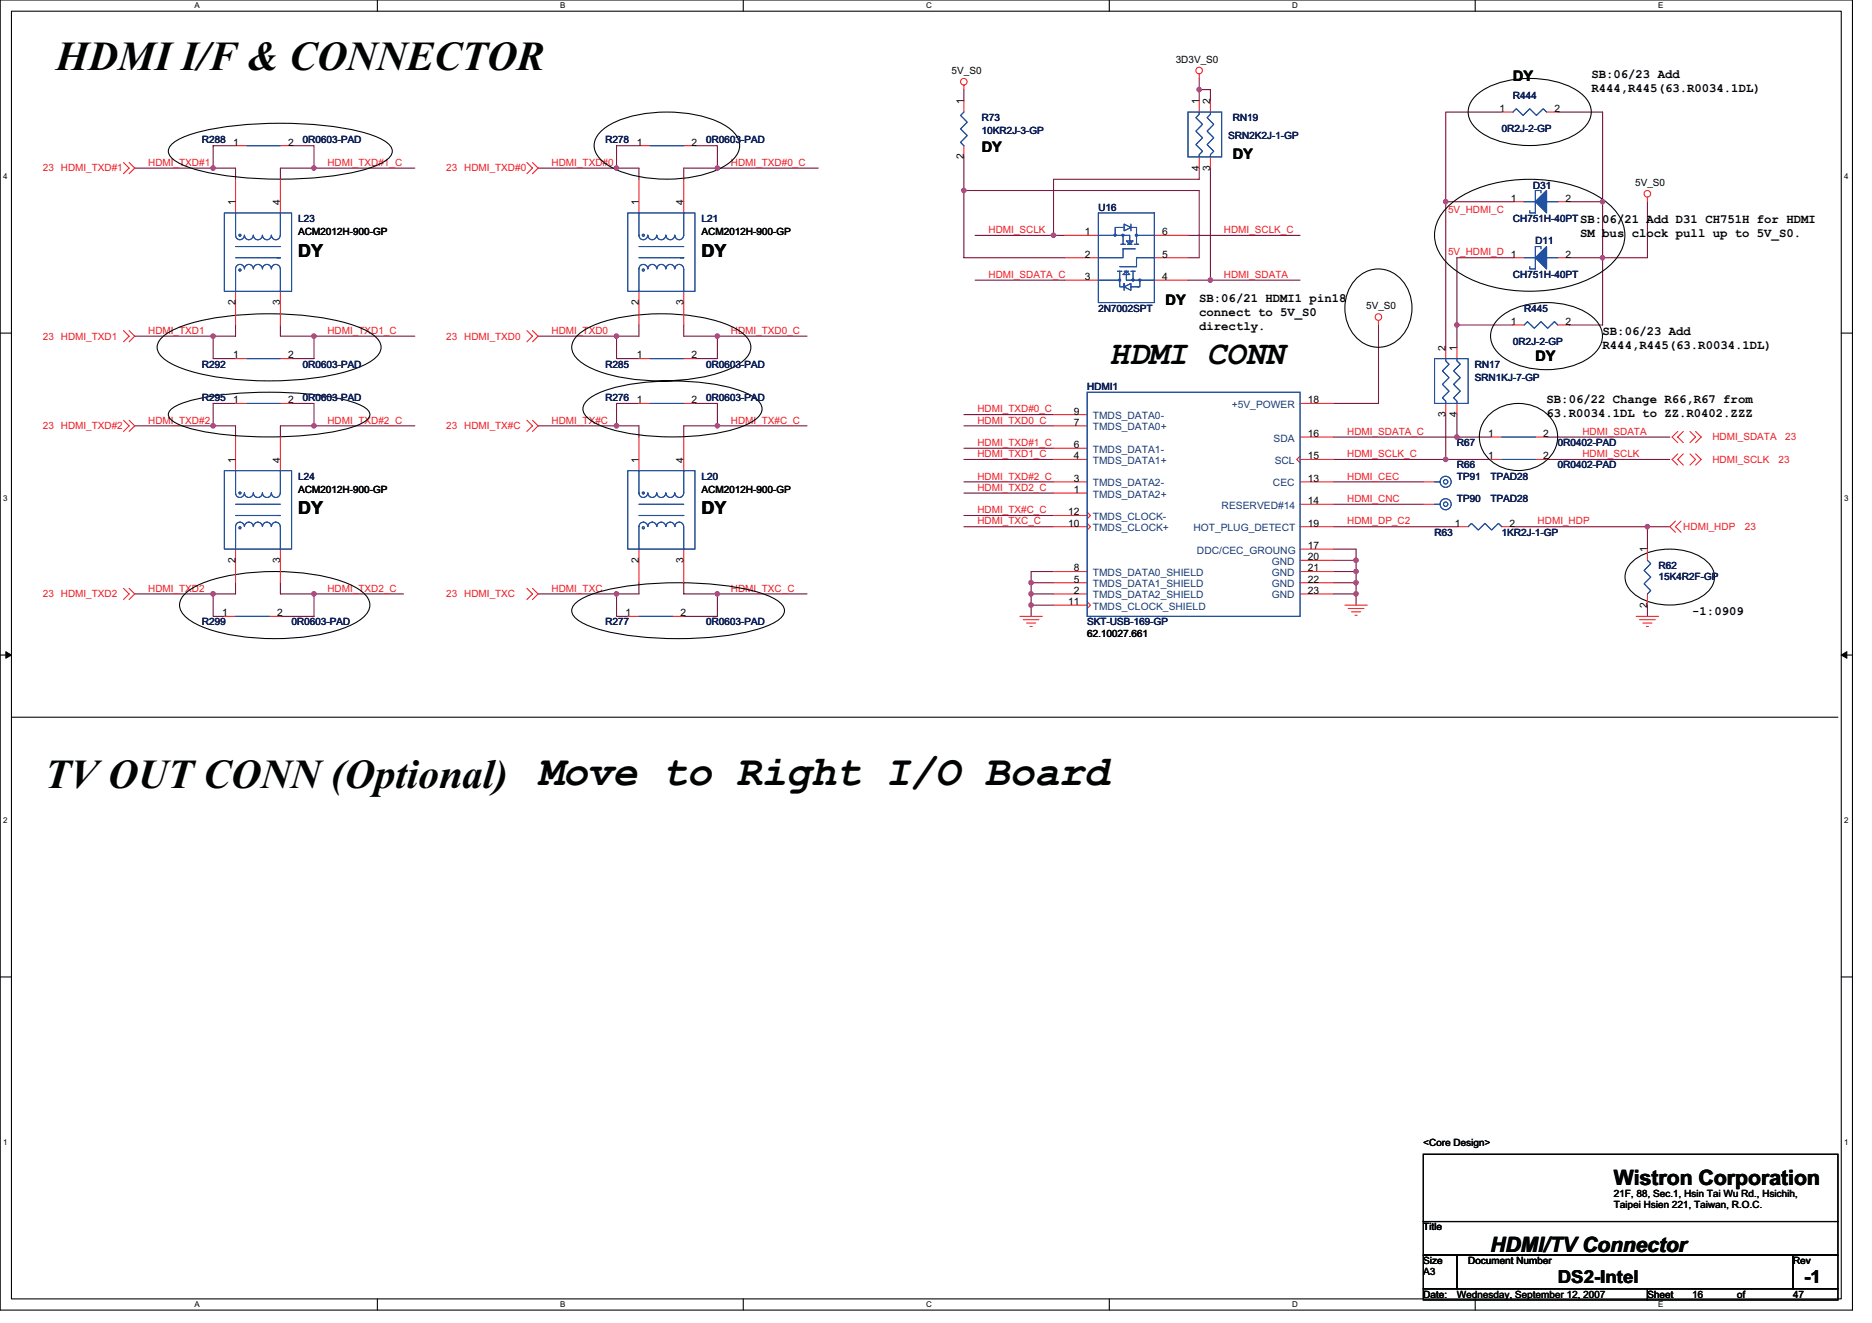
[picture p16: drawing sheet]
<svg xmlns="http://www.w3.org/2000/svg" width="297mm" height="210mm" viewBox="0 0 297 210" stroke-linecap="round" stroke-linejoin="round" font-family="sans-serif">
<defs><g id="words">
<g font-size="6.6" fill="#010202">
<text x="8.9" y="11.2">HDMI I/F &amp; CONNECTOR</text>
<text x="7.2" y="125">TV OUT CONN (Optional) Move to Right I/O Board</text>
</g>
<text font-size="5.1" fill="#010202" x="176.1" y="57.7">HDMI CONN</text>
<g font-size="3.4" fill="#010202">
<text x="256.1" y="188">Wistron Corporation</text>
<text x="236.5" y="198.7">HDMI/TVConnector</text>
</g>
<g font-size="2.8" fill="#010202">
<text x="47.3" y="40.7">DY</text>
<text x="111.3" y="40.7">DY</text>
<text x="47.3" y="81.6">DY</text>
<text x="111.3" y="81.6">DY</text>
<text x="247.2" y="203.6">DS2-Intel</text>
<text x="286.3" y="203.6">-1</text>
</g>
<g font-size="2.3" fill="#010202">
<text x="240.1" y="12.8">DY</text>
<text x="155.8" y="24.2">DY</text>
<text x="195.6" y="25.3">DY</text>
<text x="185" y="48.4">DY</text>
<text x="243.6" y="57.3">DY</text>
</g>
<g font-size="1.9" fill="#010202">
<text x="252.5" y="12.3">SB:06/23 Add</text>
<text x="252.5" y="14.5">R444,R445(63.R0034.1DL)</text>
<text x="250.7" y="35.4">SB:06/21 Add D31 CH751H for HDMI</text>
<text x="250.7" y="37.6">SM bus clock pull up to 5V_S0.</text>
<text x="190.3" y="47.9">SB:06/21 HDMI1 pin18</text>
<text x="190.3" y="50.1">connect to 5V_S0</text>
<text x="190.3" y="52.3">directly.</text>
<text x="254.3" y="53.2">SB:06/23 Add</text>
<text x="254.3" y="55.4">R444,R445(63.R0034.1DL)</text>
<text x="245.4" y="63.9">SB:06/22 Change R66,R67 from</text>
<text x="245.4" y="66.1">63.R0034.1DL to ZZ.R0402.ZZZ</text>
<text x="268.5" y="97.6">-1:0909</text>
</g>
<g font-size="1.6" fill="#010202">
<text x="151" y="11.7">5V_S0</text>
<text x="186.6" y="9.9">3D3V_S0</text>
<text x="152.9" y="16.5" transform="rotate(-90 152.9 16.5)">1</text>
<text x="190.3" y="16.5" transform="rotate(-90 190.3 16.5)">1</text>
<text x="192" y="16.5" transform="rotate(-90 192 16.5)">2</text>
<text x="237.9" y="17.8">1</text>
<text x="246.7" y="17.8">2</text>
<text x="37" y="23.1">1</text>
<text x="45.7" y="23.1">2</text>
<text x="101" y="23.1">1</text>
<text x="109.7" y="23.1">2</text>
<text x="152.9" y="25.3" transform="rotate(-90 152.9 25.3)">2</text>
<text x="190.3" y="27.1" transform="rotate(-90 190.3 27.1)">4</text>
<text x="192" y="27.1" transform="rotate(-90 192 27.1)">3</text>
<text x="259.5" y="29.5">5V_S0</text>
<text x="37.4" y="32.5" transform="rotate(-90 37.4 32.5)">1</text>
<text x="44.5" y="32.5" transform="rotate(-90 44.5 32.5)">4</text>
<text x="101.4" y="32.5" transform="rotate(-90 101.4 32.5)">1</text>
<text x="108.5" y="32.5" transform="rotate(-90 108.5 32.5)">4</text>
<text x="239.7" y="32">1</text>
<text x="248.4" y="32">2</text>
<text x="47.3" y="37.3">ACM2012H-900-GP</text>
<text x="111.3" y="37.3">ACM2012H-900-GP</text>
<text x="172.1" y="37.3">1</text>
<text x="172.1" y="40.9">2</text>
<text x="184.4" y="40.9">5</text>
<text x="184.4" y="37.3">6</text>
<text x="248.4" y="40.9">2</text>
<text x="172.1" y="44.4">3</text>
<text x="184.4" y="44.4">4</text>
<text x="37.4" y="48.4" transform="rotate(-90 37.4 48.4)">2</text>
<text x="44.5" y="48.4" transform="rotate(-90 44.5 48.4)">3</text>
<text x="101.4" y="48.4" transform="rotate(-90 101.4 48.4)">2</text>
<text x="108.5" y="48.4" transform="rotate(-90 108.5 48.4)">3</text>
<text x="216.8" y="49.1">5V_S0</text>
<text x="239.7" y="51.5">1</text>
<text x="248.4" y="51.5">2</text>
<text x="37" y="56.9">1</text>
<text x="45.7" y="56.9">2</text>
<text x="101" y="56.9">1</text>
<text x="109.7" y="56.9">2</text>
<text x="229.4" y="55.6" transform="rotate(-90 229.4 55.6)">2</text>
<text x="231.2" y="55.6" transform="rotate(-90 231.2 55.6)">1</text>
<text x="37" y="64">1</text>
<text x="45.7" y="64">2</text>
<text x="101" y="64">1</text>
<text x="109.7" y="64">2</text>
<text x="170.4" y="65.8">9</text>
<text x="207.5" y="64">18</text>
<text x="170.4" y="67.5">7</text>
<text x="170.4" y="71.1">6</text>
<text x="207.5" y="69.3">16</text>
<text x="229.4" y="66.2" transform="rotate(-90 229.4 66.2)">3</text>
<text x="231.2" y="66.2" transform="rotate(-90 231.2 66.2)">4</text>
<text x="236.2" y="69.3">1</text>
<text x="244.9" y="69.3">2</text>
<text x="37.4" y="73.4" transform="rotate(-90 37.4 73.4)">1</text>
<text x="44.5" y="73.4" transform="rotate(-90 44.5 73.4)">4</text>
<text x="101.4" y="73.4" transform="rotate(-90 101.4 73.4)">1</text>
<text x="108.5" y="73.4" transform="rotate(-90 108.5 73.4)">4</text>
<text x="170.4" y="76.4">3</text>
<text x="170.4" y="72.9">4</text>
<text x="207.5" y="72.9">15</text>
<text x="207.5" y="76.4">13</text>
<text x="236.2" y="72.9">1</text>
<text x="244.9" y="72.9">2</text>
<text x="47.3" y="78.2">ACM2012H-900-GP</text>
<text x="111.3" y="78.2">ACM2012H-900-GP</text>
<text x="169.5" y="83.5">10</text>
<text x="169.5" y="81.8">12</text>
<text x="170.4" y="78.2">1</text>
<text x="207.5" y="80">14</text>
<text x="207.5" y="83.5">19</text>
<text x="230.8" y="83.5">1</text>
<text x="239.5" y="83.5">2</text>
<text x="37.4" y="89.3" transform="rotate(-90 37.4 89.3)">2</text>
<text x="44.5" y="89.3" transform="rotate(-90 44.5 89.3)">3</text>
<text x="101.4" y="89.3" transform="rotate(-90 101.4 89.3)">2</text>
<text x="108.5" y="89.3" transform="rotate(-90 108.5 89.3)">3</text>
<text x="207.5" y="88.9">20</text>
<text x="207.5" y="87.1">17</text>
<text x="261.4" y="87.7" transform="rotate(-90 261.4 87.7)">1</text>
<text x="169.5" y="96">11</text>
<text x="170.4" y="92.4">5</text>
<text x="170.4" y="94.2">2</text>
<text x="170.4" y="90.7">8</text>
<text x="207.5" y="90.7">21</text>
<text x="207.5" y="92.4">22</text>
<text x="207.5" y="94.2">23</text>
<text x="35.2" y="97.8">1</text>
<text x="44" y="97.8">2</text>
<text x="99.2" y="97.8">1</text>
<text x="108" y="97.8">2</text>
<text x="172.5" y="101">62.10027.661</text>
<text x="261.4" y="96.4" transform="rotate(-90 261.4 96.4)">2</text>
<text x="225.8" y="181.9">&lt;Core Design&gt;</text>
<text x="256.1" y="189.9">21F, 88, Sec.1, Hsin Tai Wu Rd., Hsichih,</text>
<text x="256.1" y="191.7">Taipei Hsien 221, Taiwan, R.O.C.</text>
<text x="225.8" y="195.2">Title</text>
<text x="225.8" y="200.6">Size</text>
<text x="225.8" y="202.3">A3</text>
<text x="233" y="200.6">Document Number</text>
<text x="284.5" y="200.6">Rev</text>
<text x="225.8" y="205.9">Date:</text>
<text x="231.2" y="205.9">Wednesday, September 12, 2007</text>
<text x="261.4" y="205.9">Sheet</text>
<text x="268.5" y="205.9">16</text>
<text x="275.6" y="205.9">of</text>
<text x="284.5" y="205.9">47</text>
</g>
<g font-size="1.6" fill="#101e5b">
<text x="240.1" y="15.6">R444</text>
<text x="32" y="22.8">R288</text>
<text x="48" y="22.8">0R0603-PAD</text>
<text x="96.1" y="22.8">R278</text>
<text x="112.1" y="22.8">0R0603-PAD</text>
<text x="155.8" y="19.2">R73</text>
<text x="155.8" y="21.3">10KR2J-3-GP</text>
<text x="194.9" y="22">SRN2K2J-1-GP</text>
<text x="195.6" y="19.2">RN19</text>
<text x="238.3" y="21">0R2J-2-GP</text>
<text x="47.3" y="35.2">L23</text>
<text x="111.3" y="35.2">L21</text>
<text x="174.3" y="33.4">U16</text>
<text x="240.1" y="35.2">CH751H-40PT</text>
<text x="243.3" y="30">D31</text>
<text x="243.6" y="38.8">D11</text>
<text x="240.1" y="44.1">CH751H-40PT</text>
<text x="174.3" y="49.4">2N7002SPT</text>
<text x="241.8" y="49.4">R445</text>
<text x="32" y="58.3">R292</text>
<text x="48" y="58.3">0R0603-PAD</text>
<text x="96.1" y="58.3">R285</text>
<text x="112.1" y="58.3">0R0603-PAD</text>
<text x="234" y="58.3">RN17</text>
<text x="240.1" y="54.8">0R2J-2-GP</text>
<text x="32" y="63.6">R295</text>
<text x="48" y="63.6">0R0603-PAD</text>
<text x="96.1" y="63.6">R276</text>
<text x="112.1" y="63.6">0R0603-PAD</text>
<text x="172.5" y="61.9">HDMI1</text>
<text x="234" y="60.5">SRN1KJ-7-GP</text>
<text x="231.2" y="70.8">R67</text>
<text x="247.2" y="70.8">0R0402-PAD</text>
<text x="47.3" y="76.1">L24</text>
<text x="111.3" y="76.1">L20</text>
<text x="231.2" y="74.3">R66</text>
<text x="231.2" y="76.1">TP91</text>
<text x="236.5" y="76.1">TPAD28</text>
<text x="247.2" y="74.3">0R0402-PAD</text>
<text x="231.2" y="79.7">TP90</text>
<text x="236.5" y="79.7">TPAD28</text>
<text x="227.6" y="85">R63</text>
<text x="238.3" y="85">1KR2J-1-GP</text>
<text x="263.2" y="90.3">R62</text>
<text x="263.2" y="92.1">15K4R2F-GP</text>
<text x="32" y="99.2">R299</text>
<text x="46.3" y="99.2">0R0603-PAD</text>
<text x="96.1" y="99.2">R277</text>
<text x="112.1" y="99.2">0R0603-PAD</text>
<text x="172.5" y="99.2">SKT-USB-169-GP</text>
</g>
<g font-size="1.6" fill="#ed1c24">
<text x="6.8" y="27.2">23 HDMI_TXD#1</text>
<text x="23.5" y="26.3">HDMI_TXD#1</text>
<text x="52" y="26.3">HDMI_TXD#1_C</text>
<text x="70.8" y="27.2">23 HDMI_TXD#0</text>
<text x="87.5" y="26.3">HDMI_TXD#0</text>
<text x="116" y="26.3">HDMI_TXD#0_C</text>
<text x="229.8" y="33.8">5V_HDMI_C</text>
<text x="156.9" y="37">HDMI_SCLK</text>
<text x="194.2" y="37">HDMI_SCLK_C</text>
<text x="229.8" y="40.5">5V_HDMI_D 1</text>
<text x="156.9" y="44.1">HDMI_SDATA_C</text>
<text x="194.2" y="44.1">HDMI_SDATA</text>
<text x="6.8" y="53.9">23 HDMI_TXD1</text>
<text x="23.5" y="53">HDMI_TXD1</text>
<text x="52" y="53">HDMI_TXD1_C</text>
<text x="70.8" y="53.9">23 HDMI_TXD0</text>
<text x="87.5" y="53">HDMI_TXD0</text>
<text x="116" y="53">HDMI_TXD0_C</text>
<text x="155.1" y="65.4">HDMI_TXD#0_C</text>
<text x="6.8" y="68.1">23 HDMI_TXD#2</text>
<text x="23.5" y="67.2">HDMI_TXD#2</text>
<text x="52" y="67.2">HDMI_TXD#2_C</text>
<text x="70.8" y="68.1">23 HDMI_TX#C</text>
<text x="87.5" y="67.2">HDMI_TX#C</text>
<text x="116" y="67.2">HDMI_TX#C_C</text>
<text x="155.1" y="67.2">HDMI_TXD0_C</text>
<text x="155.1" y="70.8">HDMI_TXD#1_C</text>
<text x="213.8" y="69">HDMI_SDATA_C</text>
<text x="251.1" y="69">HDMI_SDATA</text>
<text x="271.7" y="69.9">HDMI_SDATA</text>
<text x="283.3" y="69.9">23</text>
<text x="155.1" y="76.1">HDMI_TXD#2_C</text>
<text x="155.1" y="77.9">HDMI_TXD2_C</text>
<text x="155.1" y="72.5">HDMI_TXD1_C</text>
<text x="213.8" y="76.1">HDMI_CEC</text>
<text x="213.8" y="72.5">HDMI_SCLK_C</text>
<text x="251.1" y="72.5">HDMI_SCLK</text>
<text x="271.7" y="73.4">HDMI_SCLK</text>
<text x="282.2" y="73.4">23</text>
<text x="155.1" y="81.4">HDMI_TX#C_C</text>
<text x="155.1" y="83.2">HDMI_TXC_C</text>
<text x="213.8" y="79.7">HDMI_CNC</text>
<text x="213.8" y="83.2">HDMI_DP_C2</text>
<text x="244" y="83.2">HDMI_HDP</text>
<text x="267.1" y="84.1">HDMI_HDP</text>
<text x="276.9" y="84.1">23</text>
<text x="6.8" y="94.8">23 HDMI_TXD2</text>
<text x="23.5" y="93.9">HDMI_TXD2</text>
<text x="52" y="93.9">HDMI_TXD2_C</text>
<text x="70.8" y="94.8">23 HDMI_TXC</text>
<text x="87.5" y="93.9">HDMI_TXC</text>
<text x="116" y="93.9">HDMI_TXC_C</text>
</g>
<g font-size="1.6" fill="#183c70">
<text x="195.4" y="64.7">+5V_POWER</text>
<text x="173.4" y="68.3">TMDS_DATA0+</text>
<text x="173.4" y="66.5">TMDS_DATA0-</text>
<text x="173.4" y="71.8">TMDS_DATA1-</text>
<text x="202.1" y="70.1">SDA</text>
<text x="173.4" y="77.2">TMDS_DATA2-</text>
<text x="173.4" y="73.6">TMDS_DATA1+</text>
<text x="202" y="77.2">CEC</text>
<text x="202.3" y="73.6">SCL</text>
<text x="173.4" y="79">TMDS_DATA2+</text>
<text x="173.4" y="82.5">TMDS_CLOCK-</text>
<text x="193.8" y="80.7">RESERVED#14</text>
<text x="173.4" y="84.3">TMDS_CLOCK+</text>
<text x="189.4" y="84.3">HOT_PLUG_DETECT</text>
<text x="189.9" y="87.8">DDC/CEC_GROUNG</text>
<text x="201.8" y="89.6">GND</text>
<text x="173.4" y="91.4">TMDS_DATA0_SHIELD</text>
<text x="173.4" y="93.2">TMDS_DATA1_SHIELD</text>
<text x="173.4" y="95">TMDS_DATA2_SHIELD</text>
<text x="201.8" y="91.4">GND</text>
<text x="201.8" y="93.2">GND</text>
<text x="201.8" y="95">GND</text>
<text x="173.4" y="96.7">TMDS_CLOCK_SHIELD</text>
</g>
<g font-size="1.3" fill="#010202">
<text x="30.8" y="1.3">A</text>
<text x="88.9" y="1.3">B</text>
<text x="147" y="1.3">C</text>
<text x="205" y="1.3">D</text>
<text x="263.1" y="1.3">E</text>
<text x=".5" y="28.4">4</text>
<text x="292.6" y="28.4">4</text>
<text x=".5" y="79.5">3</text>
<text x="292.6" y="79.5">3</text>
<text x=".5" y="130.6">2</text>
<text x="292.6" y="130.6">2</text>
<text x=".5" y="181.7">1</text>
<text x="292.6" y="181.7">1</text>
<text x="30.8" y="207.4">A</text>
<text x="88.9" y="207.4">B</text>
<text x="147" y="207.4">C</text>
<text x="205" y="207.4">D</text>
<text x="263.1" y="207.4">E</text>
</g>
</g></defs>
<path d="M0 0h293.9v207.9h-293.9zM1.8 1.8h290.4v204.3h-290.4z" fill="none" stroke="#010202" stroke-width=".17"/>
<g fill="#fff">
<path d="M30.8 .2h.9v1.4h-.9z"/>
<path d="M30.8 206.3h.9v1.4h-.9z"/>
</g>
<path d="M59.9 0v1.8M59.9 206.1v1.8" fill="none" stroke="#010202" stroke-width=".17"/>
<g fill="#fff">
<path d="M88.9 .2h.8v1.4h-.8z"/>
<path d="M88.9 206.3h.8v1.4h-.8z"/>
</g>
<path d="M117.9 0v1.8M117.9 206.1v1.8" fill="none" stroke="#010202" stroke-width=".17"/>
<g fill="#fff">
<path d="M147 .2h.9v1.4h-.9z"/>
<path d="M147 206.3h.9v1.4h-.9z"/>
</g>
<path d="M176 0v1.8M176 206.1v1.8" fill="none" stroke="#010202" stroke-width=".17"/>
<g fill="#fff">
<path d="M205 .2h.9v1.4h-.9z"/>
<path d="M205 206.3h.9v1.4h-.9z"/>
</g>
<path d="M234.1 0v1.8M234.1 206.1v1.8" fill="none" stroke="#010202" stroke-width=".17"/>
<g fill="#fff">
<path d="M263.1 .2h.8v1.4h-.8z"/>
<path d="M263.1 206.3h.8v1.4h-.8z"/>
<path d="M.5 27.3h.7v1.4h-.7z"/>
<path d="M292.6 27.3h.7v1.4h-.7z"/>
<path d="M.5 78.4h.7v1.4h-.7z"/>
<path d="M292.6 78.4h.7v1.4h-.7z"/>
</g>
<path d="M0 52.9h1.8M292.2 52.9h1.7" fill="none" stroke="#010202" stroke-width=".17"/>
<g fill="#fff">
<path d="M.5 129.5h.7v1.4h-.7z"/>
<path d="M292.6 129.5h.7v1.4h-.7z"/>
</g>
<path d="M0 103.9h1.8M292.2 103.9h1.7" fill="none" stroke="#010202" stroke-width=".17"/>
<path d="M.9 103.4l.9 .5-.9 .5z" fill="#010202"/>
<path d="M.9 103.4l.9 .5-.9 .5z" fill="none" stroke="#010202" stroke-width=".16"/>
<path d="M292.2 103.9l.8-.5v1z" fill="#010202"/>
<path d="M292.2 103.9l.8-.5v1z" fill="none" stroke="#010202" stroke-width=".16"/>
<g fill="#fff">
<path d="M.5 180.5h.7v1.4h-.7z"/>
<path d="M292.6 180.5h.7v1.4h-.7z"/>
</g>
<path d="M0 155h1.8M292.2 155h1.7" fill="none" stroke="#010202" stroke-width=".17"/>
<path d="M97.8 26.7h3.6" fill="none" stroke="#740d39" stroke-width=".17"/>
<circle cx="97.8" cy="26.7" r=".35" fill="#b84e9d"/>
<circle cx="97.8" cy="26.7" r=".35" fill="none" stroke="#b84e9d" stroke-width=".17"/>
<path d="M33.8 26.7h3.6M21.4 53.3h12.4v3.6h3.6M44.5 51.6v1.7M101.4 51.6v1.7" fill="none" stroke="#740d39" stroke-width=".17"/>
<circle cx="33.8" cy="26.7" r=".35" fill="#b84e9d"/>
<circle cx="33.8" cy="26.7" r=".35" fill="none" stroke="#b84e9d" stroke-width=".17"/>
<path d="M101.4 23.1h-3.6v3.6h-12.4M108.5 53.3h5.3v3.6h-3.5M97.8 67.6h3.6M101.4 92.5v1.7M113.8 94.2v3.6h-5.3" fill="none" stroke="#740d39" stroke-width=".17"/>
<circle cx="97.8" cy="67.6" r=".35" fill="#b84e9d"/>
<circle cx="97.8" cy="67.6" r=".35" fill="none" stroke="#b84e9d" stroke-width=".17"/>
<path d="M101.4 64h-3.6v3.6h-12.4M108.5 67.6v1.7M110.3 64h3.5M97.8 94.2v3.6h1.8M108.5 92.5v1.7h19.6" fill="none" stroke="#740d39" stroke-width=".17"/>
<circle cx="113.8" cy="94.2" r=".35" fill="#b84e9d"/>
<circle cx="113.8" cy="94.2" r=".35" fill="none" stroke="#b84e9d" stroke-width=".17"/>
<path d="M97.8 94.2h3.6" fill="none" stroke="#740d39" stroke-width=".17"/>
<circle cx="97.8" cy="94.2" r=".35" fill="#b84e9d"/>
<circle cx="97.8" cy="94.2" r=".35" fill="none" stroke="#b84e9d" stroke-width=".17"/>
<path d="M101.4 67.6v1.7M108.5 67.6h5.3M85.4 94.2h12.4" fill="none" stroke="#740d39" stroke-width=".17"/>
<circle cx="113.8" cy="67.6" r=".35" fill="#b84e9d"/>
<circle cx="113.8" cy="67.6" r=".35" fill="none" stroke="#b84e9d" stroke-width=".17"/>
<path d="M108.5 26.7v1.7M110.3 23.1h3.5v3.6M108.5 51.6v1.7M113.8 53.3h14.3M113.8 64v3.6" fill="none" stroke="#740d39" stroke-width=".17"/>
<circle cx="113.8" cy="53.3" r=".35" fill="#b84e9d"/>
<circle cx="113.8" cy="53.3" r=".35" fill="none" stroke="#b84e9d" stroke-width=".17"/>
<path d="M49.8 26.7h16M44.5 53.3h5.3v3.6h-3.5" fill="none" stroke="#740d39" stroke-width=".17"/>
<circle cx="49.8" cy="26.7" r=".35" fill="#b84e9d"/>
<circle cx="49.8" cy="26.7" r=".35" fill="none" stroke="#b84e9d" stroke-width=".17"/>
<path d="M49.8 53.3h16" fill="none" stroke="#740d39" stroke-width=".17"/>
<circle cx="49.8" cy="53.3" r=".35" fill="#b84e9d"/>
<circle cx="49.8" cy="53.3" r=".35" fill="none" stroke="#b84e9d" stroke-width=".17"/>
<path d="M37.4 23.1h-3.6v3.6h-12.4M85.4 53.3h12.4v3.6h3.6M33.8 67.6h3.6M37.4 92.5v1.7M49.8 94.2v3.6h-5.3" fill="none" stroke="#740d39" stroke-width=".17"/>
<circle cx="33.8" cy="67.6" r=".35" fill="#b84e9d"/>
<circle cx="33.8" cy="67.6" r=".35" fill="none" stroke="#b84e9d" stroke-width=".17"/>
<path d="M37.4 64h-3.6v3.6h-12.4M44.5 67.6v1.7M46.3 64h3.5v3.6M33.8 94.2v3.6h1.8M44.5 92.5v1.7h19.5" fill="none" stroke="#740d39" stroke-width=".17"/>
<circle cx="49.8" cy="94.2" r=".35" fill="#b84e9d"/>
<circle cx="49.8" cy="94.2" r=".35" fill="none" stroke="#b84e9d" stroke-width=".17"/>
<path d="M44.5 67.6h21.3" fill="none" stroke="#740d39" stroke-width=".17"/>
<circle cx="49.8" cy="67.6" r=".35" fill="#b84e9d"/>
<circle cx="49.8" cy="67.6" r=".35" fill="none" stroke="#b84e9d" stroke-width=".17"/>
<path d="M33.8 94.2h3.6" fill="none" stroke="#740d39" stroke-width=".17"/>
<circle cx="33.8" cy="94.2" r=".35" fill="#b84e9d"/>
<circle cx="33.8" cy="94.2" r=".35" fill="none" stroke="#b84e9d" stroke-width=".17"/>
<path d="M37.4 51.6v1.7h-3.6M37.4 67.6v1.7M21.4 94.2h12.4" fill="none" stroke="#740d39" stroke-width=".17"/>
<circle cx="33.8" cy="53.3" r=".35" fill="#b84e9d"/>
<circle cx="33.8" cy="53.3" r=".35" fill="none" stroke="#b84e9d" stroke-width=".17"/>
<path d="M44.5 26.7v1.7M101.4 26.7v1.7M97.8 53.3h3.6" fill="none" stroke="#740d39" stroke-width=".17"/>
<circle cx="97.8" cy="53.3" r=".35" fill="#b84e9d"/>
<circle cx="97.8" cy="53.3" r=".35" fill="none" stroke="#b84e9d" stroke-width=".17"/>
<path d="M37.4 26.7v1.7M108.5 26.7h5.3" fill="none" stroke="#740d39" stroke-width=".17"/>
<circle cx="113.8" cy="26.7" r=".35" fill="#b84e9d"/>
<circle cx="113.8" cy="26.7" r=".35" fill="none" stroke="#b84e9d" stroke-width=".17"/>
<path d="M46.3 23.1h3.5v3.6h-5.3M113.8 26.7h16M231.2 65.8v3.5" fill="none" stroke="#740d39" stroke-width=".17"/>
<circle cx="231.2" cy="69.3" r=".35" fill="#b84e9d"/>
<circle cx="231.2" cy="69.3" r=".35" fill="none" stroke="#b84e9d" stroke-width=".17"/>
<path d="M245.4 72.9h19.6M211.6 92.5h3.6" fill="none" stroke="#740d39" stroke-width=".17"/>
<circle cx="215.2" cy="92.4" r=".35" fill="#b84e9d"/>
<circle cx="215.2" cy="92.4" r=".35" fill="none" stroke="#b84e9d" stroke-width=".17"/>
<path d="M152.9 65.8h14.3M152.9 76.5h14.3M152.9 78.2h14.3M245.4 69.3h19.6M163.6 90.7h3.6M211.6 87.1h3.6M211.6 94.2h3.6M215.2 88.9v1.8" fill="none" stroke="#740d39" stroke-width=".17"/>
<circle cx="215.2" cy="94.2" r=".35" fill="#b84e9d"/>
<circle cx="215.2" cy="94.2" r=".35" fill="none" stroke="#b84e9d" stroke-width=".17"/>
<path d="M163.6 96h3.6M211.6 80h14.2M215.2 94.2v1.8M261.4 83.6h3.6" fill="none" stroke="#740d39" stroke-width=".17"/>
<circle cx="261.4" cy="83.6" r=".35" fill="#b84e9d"/>
<circle cx="261.4" cy="83.6" r=".35" fill="none" stroke="#b84e9d" stroke-width=".17"/>
<path d="M163.6 92.5h3.6" fill="none" stroke="#740d39" stroke-width=".17"/>
<circle cx="163.6" cy="92.4" r=".35" fill="#b84e9d"/>
<circle cx="163.6" cy="92.4" r=".35" fill="none" stroke="#b84e9d" stroke-width=".17"/>
<path d="M211.6 76.5h14.2M163.6 90.7v3.5h3.6" fill="none" stroke="#740d39" stroke-width=".17"/>
<circle cx="163.6" cy="94.2" r=".35" fill="#b84e9d"/>
<circle cx="163.6" cy="94.2" r=".35" fill="none" stroke="#b84e9d" stroke-width=".17"/>
<path d="M163.6 96v1.8M211.6 83.6h19.6" fill="none" stroke="#740d39" stroke-width=".17"/>
<circle cx="163.6" cy="96" r=".35" fill="#b84e9d"/>
<circle cx="163.6" cy="96" r=".35" fill="none" stroke="#b84e9d" stroke-width=".17"/>
<path d="M152.9 67.6h14.3M211.6 72.9h24.9M231.2 69.3h5.3M211.6 88.9h3.6" fill="none" stroke="#740d39" stroke-width=".17"/>
<circle cx="215.2" cy="88.9" r=".35" fill="#b84e9d"/>
<circle cx="215.2" cy="88.9" r=".35" fill="none" stroke="#b84e9d" stroke-width=".17"/>
<path d="M229.4 65.8v7.1" fill="none" stroke="#740d39" stroke-width=".17"/>
<circle cx="229.4" cy="72.9" r=".35" fill="#b84e9d"/>
<circle cx="229.4" cy="72.9" r=".35" fill="none" stroke="#b84e9d" stroke-width=".17"/>
<path d="M152.9 71.1h14.3M152.9 72.9h14.3M211.6 69.3h19.6M152.9 81.8h14.3M152.9 83.6h14.3M211.6 90.7h3.6v3.5M215.2 87.1v1.8" fill="none" stroke="#740d39" stroke-width=".17"/>
<circle cx="215.2" cy="90.7" r=".35" fill="#b84e9d"/>
<circle cx="215.2" cy="90.7" r=".35" fill="none" stroke="#b84e9d" stroke-width=".17"/>
<path d="M231.2 51.6v3.5M163.6 94.2v1.8" fill="none" stroke="#740d39" stroke-width=".17"/>
<circle cx="231.2" cy="51.5" r=".35" fill="#b84e9d"/>
<circle cx="231.2" cy="51.5" r=".35" fill="none" stroke="#b84e9d" stroke-width=".17"/>
<path d="M231.2 40.9h8.9M254.3 40.9h7.1" fill="none" stroke="#740d39" stroke-width=".17"/>
<circle cx="254.3" cy="40.9" r=".35" fill="#b84e9d"/>
<circle cx="254.3" cy="40.9" r=".35" fill="none" stroke="#b84e9d" stroke-width=".17"/>
<path d="M190.3 14.2h1.8M152.9 24.9v16h16M152.9 30.2h37.4M192.1 26.7v17.7h-3.6M261.4 32v8.9M113.8 67.6h14.3" fill="none" stroke="#740d39" stroke-width=".17"/>
<circle cx="152.9" cy="30.2" r=".35" fill="#b84e9d"/>
<circle cx="152.9" cy="30.2" r=".35" fill="none" stroke="#b84e9d" stroke-width=".17"/>
<path d="M190.3 30.2v10.7M154.7 44.4h14.2M192.1 44.4h14.2" fill="none" stroke="#740d39" stroke-width=".17"/>
<circle cx="192.1" cy="44.4" r=".35" fill="#b84e9d"/>
<circle cx="192.1" cy="44.4" r=".35" fill="none" stroke="#b84e9d" stroke-width=".17"/>
<path d="M167.2 37.3h1.7M188.5 37.3h17.8M188.5 40.9h1.8" fill="none" stroke="#740d39" stroke-width=".17"/>
<circle cx="167.2" cy="37.3" r=".35" fill="#b84e9d"/>
<circle cx="167.2" cy="37.3" r=".35" fill="none" stroke="#b84e9d" stroke-width=".17"/>
<path d="M152.9 14.2v1.8M190.3 12.4v1.8M192.1 14.2v1.8M167.2 28.4v8.9h-12.5M190.3 26.7v1.7" fill="none" stroke="#740d39" stroke-width=".17"/>
<circle cx="190.3" cy="14.2" r=".35" fill="#b84e9d"/>
<circle cx="190.3" cy="14.2" r=".35" fill="none" stroke="#b84e9d" stroke-width=".17"/>
<path d="M190.3 14.2v1.8M167.2 28.4h23.1M229.4 32v23.1" fill="none" stroke="#740d39" stroke-width=".17"/>
<circle cx="229.4" cy="32" r=".35" fill="#b84e9d"/>
<circle cx="229.4" cy="32" r=".35" fill="none" stroke="#b84e9d" stroke-width=".17"/>
<path d="M254.3 17.8v33.8h-5.3M229.4 32h10.7M249 32h5.3M218.7 51.6v12.4h-7.1M231.2 40.9v10.7h8.9M249 40.9h5.3M240.1 83.6h21.3v3.5M261.4 96v1.8" fill="none" stroke="#740d39" stroke-width=".17"/>
<circle cx="254.3" cy="32" r=".35" fill="#b84e9d"/>
<circle cx="254.3" cy="32" r=".35" fill="none" stroke="#b84e9d" stroke-width=".17"/>
<path d="M238.3 17.8h-8.9v14.2M247.2 17.8h7.1" fill="none" stroke="#740d39" stroke-width=".17"/>
<g fill="none" stroke="#ed1c24" stroke-width=".17">
<path d="M152.9 13.5v.7M152.9 16v1.8M190.3 11.7v.7M19.6 25.8l.9 .9-.9 .9M20.5 25.8l.9 .9-.9 .9M37.4 23.1h1.8M44.5 23.1h1.8M83.6 25.8l.9 .9-.9 .9M84.5 25.8l.9 .9-.9 .9M101.4 23.1h1.8M108.5 23.1h1.8M152.9 23.1v1.8"/>
<path d="M261.4 31.3v.7M19.6 52.5l.9 .8-.9 .9M20.5 52.5l.9 .8-.9 .9M37.4 56.9h1.8M44.5 56.9h1.8M83.6 52.5l.9 .8-.9 .9M84.5 52.5l.9 .8-.9 .9M101.4 56.9h1.8M108.5 56.9h1.8M218.7 50.8v.8M229.4 55.1v1.8M231.2 55.1v1.8"/>
<path d="M240.1 51.6h1.7M240.1 40.9h1.7M247.2 51.6h1.8M247.2 40.9h1.8M19.6 66.7l.9 .9-.9 .9M20.5 66.7l.9 .9-.9 .9M83.6 66.7l.9 .9-.9 .9M84.5 66.7l.9 .9-.9 .9M167.2 78.2h5.3M167.2 76.5h5.3M167.2 67.6h5.3M167.2 65.8h5.3"/>
<path d="M167.2 72.9h5.3M167.2 71.1h5.3M206.3 72.4l-.5 .5 .5 .5M206.3 76.5h5.3M206.3 72.9h5.3M206.3 69.3h5.3M206.3 64h5.3M229.4 64v1.8M231.2 64v1.8M266.2 72l-.9 .9 .9 .9M266.2 68.5l-.9 .8 .9 .9M267.1 72l-.9 .9 .9 .9"/>
<path d="M267.1 68.5l-.9 .8 .9 .9M268.2 72l.8 .9-.8 .9M268.2 68.5l.8 .8-.8 .9M269 72l.9 .9-.9 .9M269 68.5l.9 .8-.9 .9M19.6 93.3l.9 .9-.9 .9M20.5 93.3l.9 .9-.9 .9M83.6 93.3l.9 .9-.9 .9M84.5 93.3l.9 .9-.9 .9M161.8 97.8h3.6M162.4 98.3h2.5M162.9 98.8h1.4"/>
<path d="M163.4 99.4h.4M167.2 96h5.3M167.2 83.6h5.3M167.2 81.8h5.3M167.2 90.7h5.3M167.2 92.5h5.3M167.2 94.2h5.3M172.5 95.5l.5 .5-.5 .5M172.5 83l.5 .6-.5 .5M172.5 81.3l.5 .5-.5 .5M206.3 83.6h5.3M206.3 80h5.3"/>
<path d="M206.3 90.7h5.3M206.3 92.5h5.3M206.3 94.2h5.3M206.3 87.1h5.3M206.3 88.9h5.3M213.4 96h3.6M213.9 96.5h2.5M214.5 97.1h1.4M215 97.6h.3M231.2 83.6h1.8M238.3 83.6h1.8M259.6 97.8h3.6"/>
<path d="M260.2 98.3h2.5M260.7 98.8h1.4M261.2 99.4h.4M261.4 87.1v1.8M261.4 94.2v1.8M265.9 82.7l-.9 .9 .9 .9M266.7 82.7l-.8 .9 .8 .9"/>
<circle cx="152.9" cy="13" r=".52"/>
<circle cx="190.3" cy="11.2" r=".52"/>
<circle cx="261.4" cy="30.7" r=".52"/>
<circle cx="218.7" cy="50.3" r=".52"/>
</g>
<g fill="none" stroke="#010202" stroke-width=".17">
<path d="M233.9 15.5a10.2 10.2 0 0 1 6-2.8 15.6 15.6 0 0 1 10.2 1.6 3.9 3.9 0 0 1 2.3 4.2 6.4 6.4 0 0 1-4.4 3.7 16 16 0 0 1-12.7-.9 4 4 0 0 1-2.2-4.3l.3-.8zM27.2 23a12.7 12.7 0 0 1 6.2-2.5 63 63 0 0 1 23.6 .3 11.2 11.2 0 0 1 4.8 2.2 1.34 1.34 0 0 1 0 2 12.8 12.8 0 0 1-6.2 2.5 62.4 62.4 0 0 1-23.7-.4 11.2 11.2 0 0 1-4.7-2.1 1.34 1.34 0 0 1 0-2zM95.2 21a11.5 11.5 0 0 1 6.1-2.8 22.6 22.6 0 0 1 12.7 1.1 5.9 5.9 0 0 1 3.3 3.1 3.1 3.1 0 0 1-1.5 3.4 17 17 0 0 1-10 2.6 17 17 0 0 1-10-2.6 3 3 0 0 1-.6-4.8zM230 32.6a18.3 18.3 0 0 1 11-4.1 21.5 21.5 0 0 1 13.5 3.3 6.8 6.8 0 0 1 3.2 6.6 8.4 8.4 0 0 1-4.3 5.2 23.2 23.2 0 0 1-21.4 0 8.3 8.3 0 0 1-4.3-5.2 6.2 6.2 0 0 1 2.3-5.8zM26 53.3a16.9 16.9 0 0 1 7.2-2.7 52.7 52.7 0 0 1 22.1 .7 10.4 10.4 0 0 1 4.7 2.6 1.98 1.98 0 0 1-.6 3 17 17 0 0 1-7.2 2.7 52.3 52.3 0 0 1-22.1-.7 10.4 10.4 0 0 1-4.7-2.6 1.98 1.98 0 0 1 .6-3zM91.7 53.2a13.7 13.7 0 0 1 6.5-2.8 34.5 34.5 0 0 1 16.2 .7 9 9 0 0 1 4.3 2.7 2.33 2.33 0 0 1-.5 3.2 13.8 13.8 0 0 1-6.6 2.8 34.2 34.2 0 0 1-16.1-.7 9 9 0 0 1-4.3-2.7 2.33 2.33 0 0 1 .5-3.2zM215.6 43.9a4.9 4.9 0 0 1 7.4 1.3 6.6 6.6 0 0 1-2.6 9.6 5.2 5.2 0 0 1-6.7-4 6.8 6.8 0 0 1 1.9-6.9zM237.9 50.4a12.1 12.1 0 0 1 10-2.2 9 9 0 0 1 5.5 2.9 3.6 3.6 0 0 1-.6 5.1 12.1 12.1 0 0 1-10 2.2 8.9 8.9 0 0 1-5.5-2.8 3.6 3.6 0 0 1 .6-5.2zM27.2 64.9a14.5 14.5 0 0 1 6.4-2 62.1 62.1 0 0 1 21 .5 9.2 9.2 0 0 1 3.6 1.5 1.02 1.02 0 0 1 0 1.7 14.4 14.4 0 0 1-6.4 2.1 61.9 61.9 0 0 1-21.1-.6 9.1 9.1 0 0 1-3.5-1.5 1.02 1.02 0 0 1 0-1.7zM92.9 63.8a10.6 10.6 0 0 1 5.7-2.6 39.8 39.8 0 0 1 18.7 .7 6 6 0 0 1 3.5 2.4 1.85 1.85 0 0 1-.8 2.2 15.2 15.2 0 0 1-6.6 2.3 39.6 39.6 0 0 1-17.3-1 6 6 0 0 1-3.5-2.4l-.1-.5 .1-.6zM235.9 66.2a6.8 6.8 0 0 1 10.6 .7 5 5 0 0 1-2.7 7.2 6.6 6.6 0 0 1-8.7-3.1 4.7 4.7 0 0 1 .8-4.8zM29.5 94.1a15 15 0 0 1 7-2.8 38.9 38.9 0 0 1 17.1 .7 9.7 9.7 0 0 1 4.6 2.7 2.24 2.24 0 0 1-.5 3.2 15.1 15.1 0 0 1-7 2.8 38.6 38.6 0 0 1-17.1-.7 9.7 9.7 0 0 1-4.7-2.7 2.24 2.24 0 0 1 .6-3.2z"/>
<path d="M91.2 95.9a11.8 11.8 0 0 1 5.8-2.5 56.9 56.9 0 0 1 22.5 .3 10.4 10.4 0 0 1 4.5 2.2 1.39 1.39 0 0 1 0 2 11.8 11.8 0 0 1-5.8 2.4 56.4 56.4 0 0 1-22.5-.3 10.4 10.4 0 0 1-4.5-2.1 1.39 1.39 0 0 1 0-2zM259.2 88.9a10 10 0 0 1 11.5 0 3.2 3.2 0 0 1 0 5.3 9.9 9.9 0 0 1-11.5 0 3.2 3.2 0 0 1 0-5.3zM1.8 113.8h289.8M225.8 199.1h5.4v5.4h-5.4zM225.8 183.1h65.8v10.7h-65.8zM225.8 193.8h65.8v5.3h-65.8zM231.2 199.1h53.3v5.4h-53.3zM284.5 199.1h7.1v5.4h-7.1zM225.8 204.5h35.6v1.7h-35.6zM261.4 204.5h30.2v1.7h-30.2z"/>
</g>
<path d="M152.9 17.8l-.5 .5 1.1 1.1-1.1 1 1.1 1.1-1.1 1.1 .5 .5M39.2 23.1h5.3M103.2 23.1h5.3M39.2 56.9h5.3M103.2 56.9h5.3M227.6 56.9h5.4v7.1h-5.4zM229.4 56.9v.4l.5 .5-1 1 1 1.1-1 1.1 1 1.1-1 1 .5 .5v.4M231.2 56.9v.4l.5 .5-1.1 1 1.1 1.1-1.1 1.1 1.1 1.1-1.1 1 .6 .5v.4M241.8 51.6l.6-.6 1.1 1.1 1-1.1 1.1 1.1 1.1-1.1 .5 .6M172.5 62.2h33.8v35.6h-33.8zM233 83.6l.5-.6 1.1 1.1 1-1.1 1.1 1.1 1.1-1.1 .5 .6M261.4 88.9l.5 .5-1 1.1 1 1.1-1 1 1 1.1-.5 .5" fill="none" stroke="#2051a3" stroke-width=".17"/>
<path d="M245.4 39.1v3.6l-1.8-1.8z" fill="#2051a3"/>
<path d="M244.5 39.5v-.4h-.9v3.6h-.9v-.4M245.4 39.1v3.6l-1.8-1.8zM241.8 40.9h1.8M245.4 40.9h1.8" fill="none" stroke="#2051a3" stroke-width=".17"/>
<path d="M245.4 39.1v3.6l-1.8-1.8z" fill="#2051a3"/>
<g fill="none" stroke="#2051a3" stroke-width=".17">
<path d="M188.5 17.8h5.3v7.1h-5.3zM190.3 17.8v.3l-.5 .6 1 1-1 1.1 1 1.1-1 1 1 1.1-.5 .5v.4M192.1 17.8v.3l-.6 .6 1.1 1-1.1 1.1 1.1 1.1-1.1 1 1.1 1.1-.5 .5v.4M99.6 33.8h10.7v12.4h-10.7zM101.4 33.8v3.5a.7 .7 0 0 0 .7 .7 .7 .7 0 0 0 .7-.7M101.4 39.1h7.1M102 37.2h.2v.2h-.2zM102.8 37.3a.7 .7 0 0 0 .7 .7 .7 .7 0 0 0 .7-.7 .72 .72 0 0 0 .7 .7 .72 .72 0 0 0 .7-.7M108.5 33.8v3.5a.71 .71 0 0 1-.7 .7 .71 .71 0 0 1-.7-.7 .7 .7 0 0 1-.7 .7 .7 .7 0 0 1-.7-.7M244.5 39.5v-.4h-.9v3.6h-.9v-.4M245.4 39.1v3.6l-1.8-1.8zM101.4 42.7a.7 .7 0 0 1 .7-.7 .7 .7 0 0 1 .7 .7"/>
<path d="M101.4 40.9h7.1h-.5M101.4 42.7v3.5M102.8 42.7a.7 .7 0 0 1 .7-.7 .7 .7 0 0 1 .7 .7 .72 .72 0 0 1 .7-.7 .72 .72 0 0 1 .7 .7M105.7 42.7a.7 .7 0 0 1 .7-.7 .7 .7 0 0 1 .7 .7 .71 .71 0 0 1 .7-.7 .71 .71 0 0 1 .7 .7M108.5 42.7v3.5M241.8 40.9h1.8M245.4 40.9h1.8M35.6 74.7h10.7v12.4h-10.7zM37.4 74.7v3.5a.7 .7 0 0 0 .7 .7 .7 .7 0 0 0 .7-.7M38 78.1h.2v.2h-.2zM38.8 78.2a.7 .7 0 0 0 .7 .7 .7 .7 0 0 0 .7-.7M40.2 78.2a.71 .71 0 0 0 .7 .7 .71 .71 0 0 0 .7-.7"/>
<path d="M41.7 78.2a.7 .7 0 0 0 .7 .7 .7 .7 0 0 0 .6-.7M43.1 78.2a.7 .7 0 0 0 .7 .7 .7 .7 0 0 0 .7-.7M44.5 74.7v3.5M103.2 64h5.3M238.3 72.9h5.3M37.4 83.5a.7 .7 0 0 1 .7-.7 .7 .7 0 0 1 .7 .7M37.4 81.8h7.1h-.5M37.4 80h7.1M37.4 83.6v3.5M38.8 83.5a.7 .7 0 0 1 .7-.7 .7 .7 0 0 1 .7 .7M40.2 83.5a.71 .71 0 0 1 .7-.7 .71 .71 0 0 1 .7 .7M41.7 83.5a.7 .7 0 0 1 .7-.7 .7 .7 0 0 1 .6 .7"/>
<path d="M43.1 83.5a.7 .7 0 0 1 .7-.7 .7 .7 0 0 1 .7 .7M44.5 83.6v3.5M227.6 80h.9"/>
<circle cx="102.1" cy="42.8" r=".17"/>
<circle cx="229.4" cy="80" r=".35"/>
<circle cx="229.4" cy="80" r=".88"/>
<circle cx="38.1" cy="83.7" r=".17"/>
</g>
<g fill="none" stroke="#ed1c24" stroke-width=".17">
<path d="M190.3 16v1.8M192.1 16v1.8M101.4 28.4v5.4M108.5 28.4v5.4M190.3 24.9v1.8M192.1 24.9v1.8M240.1 32h1.7M247.2 32h1.8M101.4 46.2v5.4M108.5 46.2v5.4M37.4 69.3v5.4M44.5 69.3v5.4"/>
<path d="M101.4 64h1.8M108.5 64h1.8M236.5 72.9h1.8M243.6 72.9h1.8M37.4 87.1v5.4M44.5 87.1v5.4M225.8 80h1.8"/>
</g>
<path d="M245.4 30.2v3.6l-1.8-1.8z" fill="#2051a3"/>
<path d="M241.8 32h1.8M244.5 30.6v-.4h-.9v3.6h-.9v-.4M245.4 30.2v3.6l-1.8-1.8zM245.4 32h1.8" fill="none" stroke="#2051a3" stroke-width=".17"/>
<path d="M245.4 30.2v3.6l-1.8-1.8z" fill="#2051a3"/>
<g fill="none" stroke="#2051a3" stroke-width=".17">
<path d="M240.1 17.8l.5-.5 1.1 1 1-1 1.1 1 1.1-1 .5 .5M35.6 33.8h10.7v12.4h-10.7zM37.4 33.8v3.5a.7 .7 0 0 0 .7 .7 .7 .7 0 0 0 .7-.7M37.4 39.1h7.1M38 37.2h.2v.2h-.2zM38.8 37.3a.7 .7 0 0 0 .7 .7 .7 .7 0 0 0 .7-.7M40.2 37.3a.71 .71 0 0 0 .7 .7 .71 .71 0 0 0 .7-.7M41.7 37.3a.7 .7 0 0 0 .7 .7 .7 .7 0 0 0 .6-.7M43.1 37.3a.7 .7 0 0 0 .7 .7 .7 .7 0 0 0 .7-.7M44.5 33.8v3.5M174.3 37.3h5v1.5M174.3 33.8h8.9v14.2h-8.9z"/>
<path d="M176.8 37.2h.2v.2h-.2zM177.8 38.8h.8M178.1 37.2h.2v.2h-.2zM178.2 37.3v1.5M178.4 36.1h-1.4v1.2M178.4 35.6l1 .5-1 .5zM178.7 38.2h1.1l-.5 .6zM178.9 38.8h.7M179.4 35.6v1M179.4 36.1h.9v2.7M180 38.8h.7M180.1 39.5h-1.9v1.4h-3.9"/>
<path d="M180.2 37.2h.2v.2h-.2zM180.3 37.3h2.9M241.8 32h1.8M244.5 30.6v-.4h-.9v3.6h-.9v-.4M245.4 30.2v3.6l-1.8-1.8zM245.4 32h1.8M37.4 42.7a.7 .7 0 0 1 .7-.7 .7 .7 0 0 1 .7 .7M37.4 40.9h7.1h-.5M37.4 42.7v3.5M38.8 42.7a.7 .7 0 0 1 .7-.7 .7 .7 0 0 1 .7 .7M40.2 42.7a.71 .71 0 0 1 .7-.7 .71 .71 0 0 1 .7 .7M41.7 42.7a.7 .7 0 0 1 .7-.7 .7 .7 0 0 1 .6 .7"/>
<path d="M43.1 42.7a.7 .7 0 0 1 .7-.7 .7 .7 0 0 1 .7 .7M44.5 42.7v3.5M174.3 44.4h3.4M177.3 43h.7M177.5 44.3h.3v.2h-.3zM177.7 44.4v1.1h.7v-.5v1.1M177.7 43v1.4M178.4 45.5l1-.5v1.1zM178.4 43h.7M178.7 43l.6 .6h-1.1l.5-.6v1.4h4.5M179.4 43h.7M179.4 45.5h1.3"/>
<path d="M179.7 44.3h.2v.2h-.2zM179.8 43v1.4M180.7 44.3h.3v.2h-.3zM180.9 44.4v1.1h-.4M183.2 40.9h-2.9v1.4h-2.6M39.2 64h5.3M99.6 74.7h10.7v12.4h-10.7zM101.4 74.7v3.5a.7 .7 0 0 0 .7 .7 .7 .7 0 0 0 .7-.7M102 78.1h.2v.2h-.2zM102.8 78.2a.7 .7 0 0 0 .7 .7 .7 .7 0 0 0 .7-.7 .72 .72 0 0 0 .7 .7 .72 .72 0 0 0 .7-.7M108.5 74.7v3.5a.71 .71 0 0 1-.7 .7 .71 .71 0 0 1-.7-.7 .7 .7 0 0 1-.7 .7 .7 .7 0 0 1-.7-.7M227.6 76.5h.9"/>
<path d="M238.3 69.3h5.3M37.4 97.8h5.3M101.4 83.5a.7 .7 0 0 1 .7-.7 .7 .7 0 0 1 .7 .7M101.4 81.8h7.1h-.5M101.4 83.6v3.5M101.4 80h7.1M101.4 97.8h5.3M102.8 83.5a.7 .7 0 0 1 .7-.7 .7 .7 0 0 1 .7 .7 .72 .72 0 0 1 .7-.7 .72 .72 0 0 1 .7 .7M105.7 83.5a.7 .7 0 0 1 .7-.7 .7 .7 0 0 1 .7 .7 .71 .71 0 0 1 .7-.7 .71 .71 0 0 1 .7 .7M108.5 83.6v3.5"/>
<circle cx="38.1" cy="42.8" r=".17"/>
<circle cx="229.4" cy="76.4" r=".35"/>
<circle cx="229.4" cy="76.4" r=".88"/>
<circle cx="102.1" cy="83.7" r=".17"/>
</g>
<g fill="none" stroke="#ed1c24" stroke-width=".17">
<path d="M238.3 17.8h1.8M245.4 17.8h1.8M37.4 28.4v5.4M44.5 28.4v5.4M168.9 37.3h5.4M183.2 37.3h5.3M37.4 46.2v5.4M44.5 46.2v5.4M168.9 40.9h5.4M168.9 44.4h5.4M183.2 40.9h5.3M183.2 44.4h5.3"/>
<path d="M37.4 64h1.8M44.5 64h1.8M101.4 69.3v5.4M108.5 69.3v5.4M225.8 76.5h1.8M236.5 69.3h1.8M243.6 69.3h1.8M35.6 97.8h1.8M42.7 97.8h1.8M99.6 97.8h1.8M101.4 87.1v5.4M106.7 97.8h1.8"/>
<path d="M108.5 87.1v5.4"/>
</g>
<circle cx="97.8" cy="26.7" r=".35" fill="#b84e9d"/>
<circle cx="97.8" cy="26.7" r=".35" fill="none" stroke="#b84e9d" stroke-width=".17"/>
<circle cx="33.8" cy="26.7" r=".35" fill="#b84e9d"/>
<circle cx="33.8" cy="26.7" r=".35" fill="none" stroke="#b84e9d" stroke-width=".17"/>
<circle cx="97.8" cy="67.6" r=".35" fill="#b84e9d"/>
<circle cx="97.8" cy="67.6" r=".35" fill="none" stroke="#b84e9d" stroke-width=".17"/>
<circle cx="113.8" cy="94.2" r=".35" fill="#b84e9d"/>
<circle cx="113.8" cy="94.2" r=".35" fill="none" stroke="#b84e9d" stroke-width=".17"/>
<circle cx="97.8" cy="94.2" r=".35" fill="#b84e9d"/>
<circle cx="97.8" cy="94.2" r=".35" fill="none" stroke="#b84e9d" stroke-width=".17"/>
<circle cx="113.8" cy="67.6" r=".35" fill="#b84e9d"/>
<circle cx="113.8" cy="67.6" r=".35" fill="none" stroke="#b84e9d" stroke-width=".17"/>
<circle cx="113.8" cy="53.3" r=".35" fill="#b84e9d"/>
<circle cx="113.8" cy="53.3" r=".35" fill="none" stroke="#b84e9d" stroke-width=".17"/>
<circle cx="49.8" cy="26.7" r=".35" fill="#b84e9d"/>
<circle cx="49.8" cy="26.7" r=".35" fill="none" stroke="#b84e9d" stroke-width=".17"/>
<circle cx="49.8" cy="53.3" r=".35" fill="#b84e9d"/>
<circle cx="49.8" cy="53.3" r=".35" fill="none" stroke="#b84e9d" stroke-width=".17"/>
<circle cx="33.8" cy="67.6" r=".35" fill="#b84e9d"/>
<circle cx="33.8" cy="67.6" r=".35" fill="none" stroke="#b84e9d" stroke-width=".17"/>
<circle cx="49.8" cy="94.2" r=".35" fill="#b84e9d"/>
<circle cx="49.8" cy="94.2" r=".35" fill="none" stroke="#b84e9d" stroke-width=".17"/>
<circle cx="49.8" cy="67.6" r=".35" fill="#b84e9d"/>
<circle cx="49.8" cy="67.6" r=".35" fill="none" stroke="#b84e9d" stroke-width=".17"/>
<circle cx="33.8" cy="94.2" r=".35" fill="#b84e9d"/>
<circle cx="33.8" cy="94.2" r=".35" fill="none" stroke="#b84e9d" stroke-width=".17"/>
<circle cx="33.8" cy="53.3" r=".35" fill="#b84e9d"/>
<circle cx="33.8" cy="53.3" r=".35" fill="none" stroke="#b84e9d" stroke-width=".17"/>
<circle cx="97.8" cy="53.3" r=".35" fill="#b84e9d"/>
<circle cx="97.8" cy="53.3" r=".35" fill="none" stroke="#b84e9d" stroke-width=".17"/>
<circle cx="113.8" cy="26.7" r=".35" fill="#b84e9d"/>
<circle cx="113.8" cy="26.7" r=".35" fill="none" stroke="#b84e9d" stroke-width=".17"/>
<circle cx="231.2" cy="69.3" r=".35" fill="#b84e9d"/>
<circle cx="231.2" cy="69.3" r=".35" fill="none" stroke="#b84e9d" stroke-width=".17"/>
<circle cx="215.2" cy="92.4" r=".35" fill="#b84e9d"/>
<circle cx="215.2" cy="92.4" r=".35" fill="none" stroke="#b84e9d" stroke-width=".17"/>
<circle cx="215.2" cy="94.2" r=".35" fill="#b84e9d"/>
<circle cx="215.2" cy="94.2" r=".35" fill="none" stroke="#b84e9d" stroke-width=".17"/>
<circle cx="261.4" cy="83.6" r=".35" fill="#b84e9d"/>
<circle cx="261.4" cy="83.6" r=".35" fill="none" stroke="#b84e9d" stroke-width=".17"/>
<circle cx="163.6" cy="92.4" r=".35" fill="#b84e9d"/>
<circle cx="163.6" cy="92.4" r=".35" fill="none" stroke="#b84e9d" stroke-width=".17"/>
<circle cx="163.6" cy="94.2" r=".35" fill="#b84e9d"/>
<circle cx="163.6" cy="94.2" r=".35" fill="none" stroke="#b84e9d" stroke-width=".17"/>
<circle cx="163.6" cy="96" r=".35" fill="#b84e9d"/>
<circle cx="163.6" cy="96" r=".35" fill="none" stroke="#b84e9d" stroke-width=".17"/>
<circle cx="215.2" cy="88.9" r=".35" fill="#b84e9d"/>
<circle cx="215.2" cy="88.9" r=".35" fill="none" stroke="#b84e9d" stroke-width=".17"/>
<circle cx="229.4" cy="72.9" r=".35" fill="#b84e9d"/>
<circle cx="229.4" cy="72.9" r=".35" fill="none" stroke="#b84e9d" stroke-width=".17"/>
<circle cx="215.2" cy="90.7" r=".35" fill="#b84e9d"/>
<circle cx="215.2" cy="90.7" r=".35" fill="none" stroke="#b84e9d" stroke-width=".17"/>
<circle cx="231.2" cy="51.5" r=".35" fill="#b84e9d"/>
<circle cx="231.2" cy="51.5" r=".35" fill="none" stroke="#b84e9d" stroke-width=".17"/>
<circle cx="254.3" cy="40.9" r=".35" fill="#b84e9d"/>
<circle cx="254.3" cy="40.9" r=".35" fill="none" stroke="#b84e9d" stroke-width=".17"/>
<circle cx="152.9" cy="30.2" r=".35" fill="#b84e9d"/>
<circle cx="152.9" cy="30.2" r=".35" fill="none" stroke="#b84e9d" stroke-width=".17"/>
<circle cx="192.1" cy="44.4" r=".35" fill="#b84e9d"/>
<circle cx="192.1" cy="44.4" r=".35" fill="none" stroke="#b84e9d" stroke-width=".17"/>
<circle cx="167.2" cy="37.3" r=".35" fill="#b84e9d"/>
<circle cx="167.2" cy="37.3" r=".35" fill="none" stroke="#b84e9d" stroke-width=".17"/>
<circle cx="190.3" cy="14.2" r=".35" fill="#b84e9d"/>
<circle cx="190.3" cy="14.2" r=".35" fill="none" stroke="#b84e9d" stroke-width=".17"/>
<circle cx="229.4" cy="32" r=".35" fill="#b84e9d"/>
<circle cx="229.4" cy="32" r=".35" fill="none" stroke="#b84e9d" stroke-width=".17"/>
<circle cx="254.3" cy="32" r=".35" fill="#b84e9d"/>
<circle cx="254.3" cy="32" r=".35" fill="none" stroke="#b84e9d" stroke-width=".17"/>
<use href="#words"/>
</svg>
